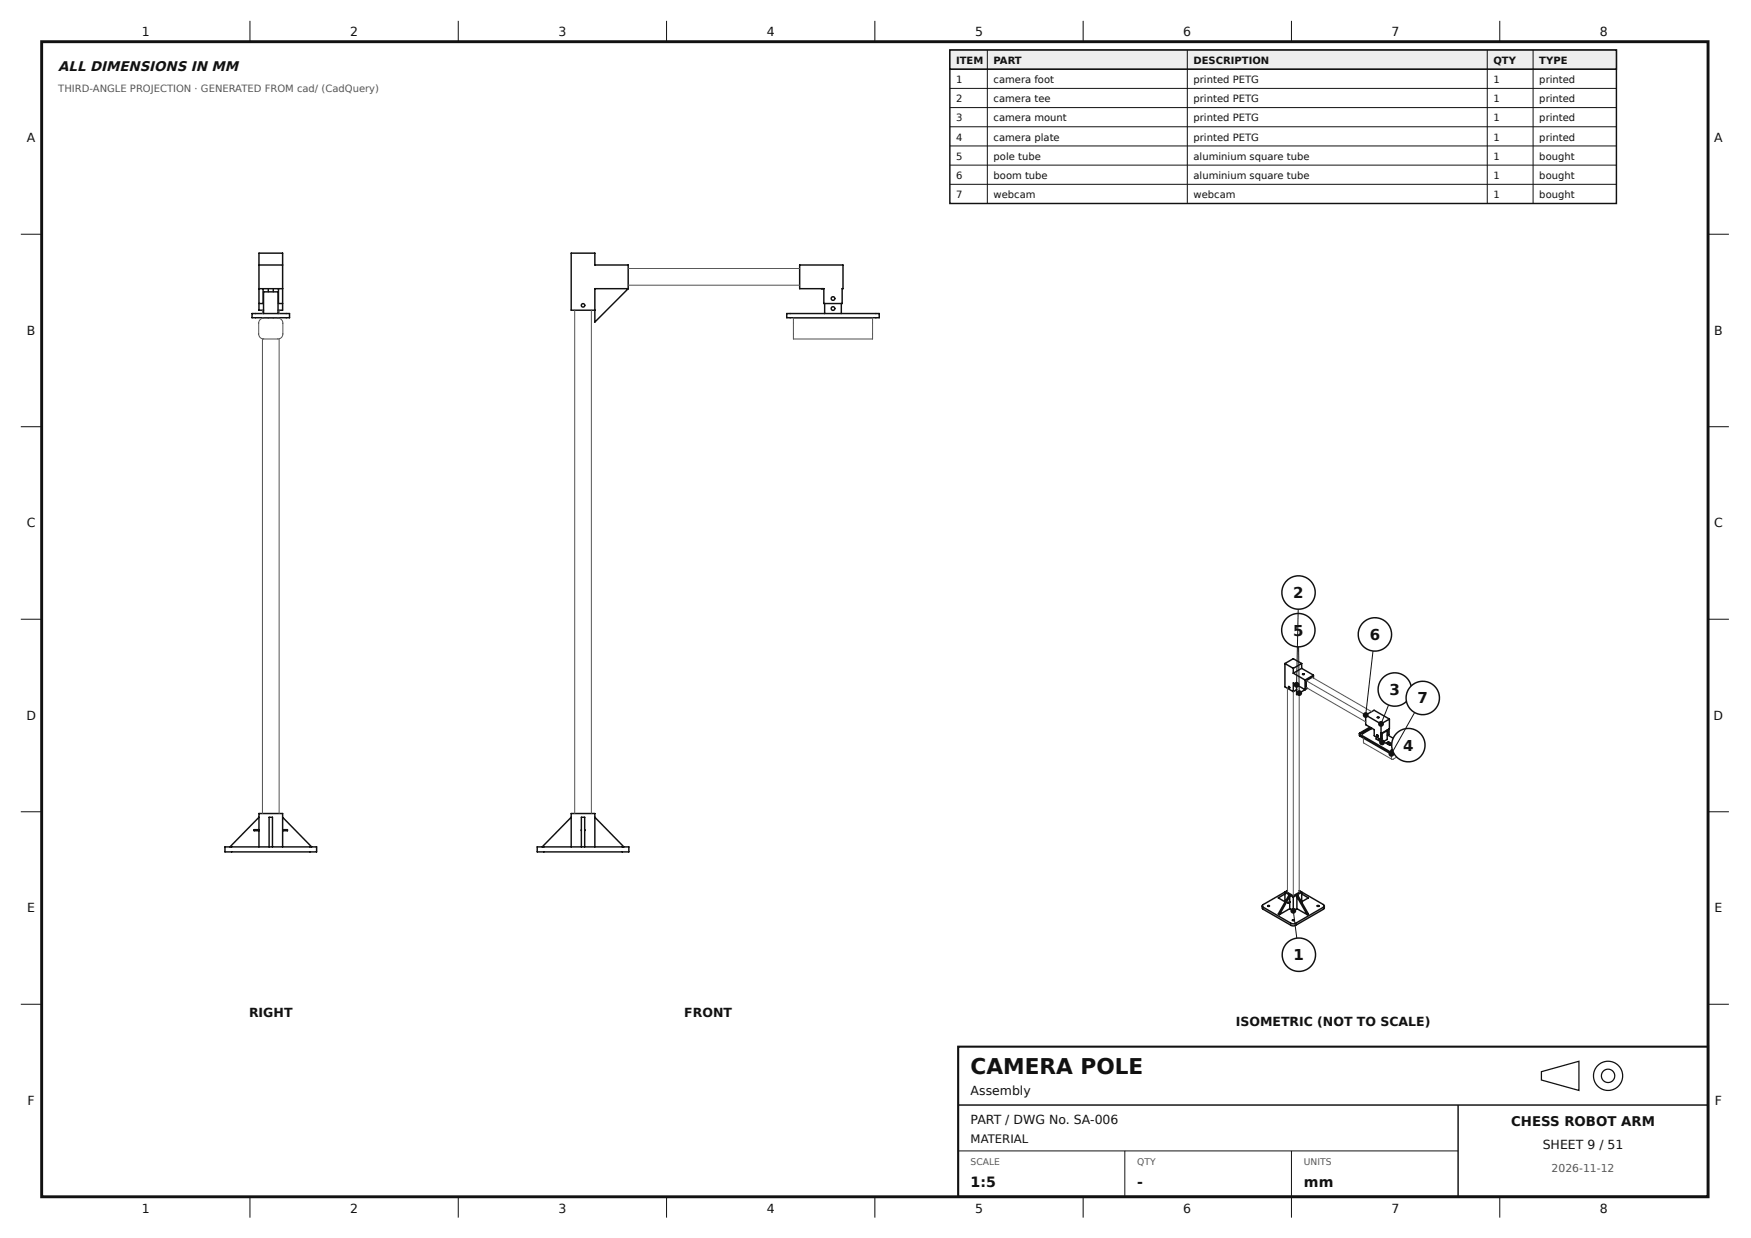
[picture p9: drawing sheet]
<svg xmlns="http://www.w3.org/2000/svg" width="420mm" height="297mm" viewBox="0 0 420 297" stroke-linecap="round" stroke-linejoin="round" font-family="sans-serif">
<defs><g id="words">
<text font-size="5.2" fill="#111" x="232.9" y="257.6">CAMERA POLE</text>
<g font-size="3.6" fill="#111">
<text x="310.4" y="143.5">2</text>
<text x="310.3" y="152.5">5</text>
<text x="328.7" y="153.5">6</text>
<text x="333.5" y="166.7">3</text>
<text x="340.2" y="168.7">7</text>
<text x="336.7" y="180.1">4</text>
<text x="310.4" y="230.3">1</text>
</g>
<g font-size="3.4" fill="#111">
<text x="232.9" y="284.7">1:5</text>
<text x="272.9" y="284.7">-</text>
<text x="312.9" y="284.7">mm</text>
</g>
<text font-size="3.3" fill="#111" x="14" y="17">ALL DIMENSIONS IN MM</text>
<text font-size="3.2" fill="#111" x="362.7" y="270.1">CHESS ROBOT ARM</text>
<g font-size="3" fill="#111">
<text x="34" y="8.6">1</text>
<text x="84" y="8.6">2</text>
<text x="134" y="8.6">3</text>
<text x="184" y="8.6">4</text>
<text x="234" y="8.6">5</text>
<text x="284" y="8.6">6</text>
<text x="334" y="8.6">7</text>
<text x="383.9" y="8.6">8</text>
<text x="6.5" y="34.1">A</text>
<text x="411.4" y="34.1">A</text>
<text x="6.5" y="80.3">B</text>
<text x="411.4" y="80.3">B</text>
<text x="6.4" y="126.5">C</text>
<text x="411.3" y="126.5">C</text>
<text x="6.3" y="172.7">D</text>
<text x="411.2" y="172.7">D</text>
<text x="6.5" y="218.8">E</text>
<text x="411.4" y="218.8">E</text>
<text x="59.8" y="244.1">RIGHT</text>
<text x="164.2" y="244.1">FRONT</text>
<text x="296.6" y="246.1">ISOMETRIC (NOT TO SCALE)</text>
<text x="232.9" y="262.7">Assembly</text>
<text x="6.6" y="265">F</text>
<text x="232.9" y="269.6">PART / DWG No. SA-006</text>
<text x="411.5" y="265">F</text>
<text x="370.2" y="275.6">SHEET 9 / 51</text>
<text x="34" y="290.9">1</text>
<text x="84" y="290.9">2</text>
<text x="134" y="290.9">3</text>
<text x="184" y="290.9">4</text>
<text x="234" y="290.9">5</text>
<text x="284" y="290.9">6</text>
<text x="334" y="290.9">7</text>
<text x="383.9" y="290.9">8</text>
</g>
<text font-size="2.8" fill="#111" x="232.9" y="274.1">MATERIAL</text>
<text font-size="2.6" fill="#555" x="372.4" y="281.1">2026-11-12</text>
<g font-size="2.4" fill="#111">
<text x="229.4" y="15.3">ITEM</text>
<text x="238.4" y="15.3">PART</text>
<text x="286.4" y="15.3">DESCRIPTION</text>
<text x="358.4" y="15.3">QTY</text>
<text x="369.4" y="15.3">TYPE</text>
<text x="229.4" y="19.9">1</text>
<text x="238.4" y="19.9">camera foot</text>
<text x="286.4" y="19.9">printed PETG</text>
<text x="358.4" y="19.9">1</text>
<text x="369.4" y="19.9">printed</text>
<text x="229.4" y="24.5">2</text>
<text x="229.4" y="29.1">3</text>
<text x="238.4" y="24.5">camera tee</text>
<text x="238.4" y="29.1">camera mount</text>
<text x="286.4" y="24.5">printed PETG</text>
<text x="286.4" y="29.1">printed PETG</text>
<text x="358.4" y="24.5">1</text>
<text x="358.4" y="29.1">1</text>
<text x="369.4" y="24.5">printed</text>
<text x="369.4" y="29.1">printed</text>
<text x="229.4" y="33.7">4</text>
<text x="238.4" y="33.7">camera plate</text>
<text x="286.4" y="33.7">printed PETG</text>
<text x="358.4" y="33.7">1</text>
<text x="369.4" y="33.7">printed</text>
<text x="229.4" y="38.3">5</text>
<text x="238.4" y="38.3">pole tube</text>
<text x="286.4" y="38.3">aluminium square tube</text>
<text x="358.4" y="38.3">1</text>
<text x="369.4" y="38.3">bought</text>
<text x="229.4" y="42.9">6</text>
<text x="229.4" y="47.5">7</text>
<text x="238.4" y="42.9">boom tube</text>
<text x="238.4" y="47.5">webcam</text>
<text x="286.4" y="42.9">aluminium square tube</text>
<text x="286.4" y="47.5">webcam</text>
<text x="358.4" y="42.9">1</text>
<text x="358.4" y="47.5">1</text>
<text x="369.4" y="42.9">bought</text>
<text x="369.4" y="47.5">bought</text>
</g>
<text font-size="2.4" fill="#555" x="14" y="22">THIRD-ANGLE PROJECTION · GENERATED FROM cad/ (CadQuery)</text>
<g font-size="2.2" fill="#555">
<text x="232.9" y="279.6">SCALE</text>
<text x="272.9" y="279.6">QTY</text>
<text x="312.9" y="279.6">UNITS</text>
</g>
</g></defs>
<path d="M10 10h399.9v277.1h-399.9z" fill="none" stroke="#111" stroke-width=".7" stroke-linecap="butt"/>
<g fill="none" stroke="#111" stroke-width=".24">
<path d="M60 5v5M110 5v5M160 5v5M209.9 5v5M259.9 5v5M309.9 5v5M359.9 5v5M5 56.2h5M409.9 56.2h5M5 102.4h5M409.9 102.4h5M5 148.6h5"/>
<path d="M311.6 155.2l.2 11.1M409.9 148.6h5M5 194.8h5M409.9 194.8h5M5 240.9h5M409.9 240.9h5M229.9 276.1h120M269.9 276.1v11M309.9 276.1v16M60 287.1v5M110 287.1v5M160 287.1v5"/>
<path d="M209.9 287.1v5M259.9 287.1v5M359.9 287.1v5"/>
</g>
<path d="M229.9 251.1h180v36h-180z" fill="none" stroke="#111" stroke-width=".5"/>
<g fill="none" stroke="#111" stroke-width=".35">
<path d="M60.5 75.2h9v1h-9zM62.1 63.6h5.7M62.1 69.3h5.7M63.1 69.3v3.5h-1M63.2 74.4h-1.1v-13.7h5.7v13.7h-1.1M63.2 75.2v-5.2h3.5v5.2M64.4 69.3v.7M64.4 76.2v.1M65.6 69.3v.7M65.6 76.2v.1M66.8 69.3v3.5h1M142.8 69.3h8l-8 8z"/>
<path d="M150.8 69.3v-5.7h-8v-2.9h-5.7v13.7h5.7M188.8 75.2h22.2v1h-22.2zM191.9 63.6h10.4v5.7h-.2v3.5h-4.4v-3.5h-5.8zM197.1 69.3h.6M197.9 72.8v2.4M201.9 72.8v2.4M308.4 159.2v5.6l2 1.1M308.4 159.2l2-1.2 2 1.2M308.4 159.2l2 1.1M312.4 159.2v1.1M312.4 159.2l-2 1.1M310.4 160.3v1.2"/>
<path d="M310.4 161.5l2.8 1.6M311.2 165.5l-.8 .4M311.2 164.3v2.3l2-1.1M312.4 160.3l2.8 1.7M312.4 160.3l-2 1.2M313.2 165.5l-2.8-1.7v2.1M313.2 163.1v2.4M313.8 165.1l-.6 .4M314.9 162.5l-1.4 .8v1.7M315.2 162v.7M315.2 162l-2 1.1M326.2 176l.1 .6 7.5 4.2h.3l2.8-1.6v-.5"/>
<path d="M326.2 176l7.5 4.4h.4l2.8-1.7M327.7 171.6l3.7 2.1M327.7 171.6l2-1.2 3.7 2.1M327.7 171.6v2.3l2.1 1.2v1.4l1.5 .9M328.7 174.5l-2.5 1.5M329 174.6l-2.3 1.3 .3 .1 2.2-1.3M329 174.6v.3M330.2 176.8v.5l1.5 .8M330.8 177.1l.2 .3 .1-.1M331.4 173.7v2.3M331.4 176l-.1 1.4M331.7 177.2v.9"/>
<path d="M331.7 175.8v1.4l-.4 .2M332.6 178.3l.6-.3 .8 .5-.5 .3zM332.8 175.2l.1 .1M332.9 176.4h.1M332.9 175.3v2.1l-1.2 .7M332.9 175.3l-1.2 .7M333 175.1v1.3M333.1 176.4l3.8 2.3M333.2 178.4l.5 .3M333.2 178.4l-.2 .1M333.2 178v.4M333.4 174.9v1.3l-.4 .2"/>
<path d="M333.4 172.5l-2 1.2M333.4 172.5v2.3l-2 1.2M336.2 178.7v.3M62.1 196.1l-6.9 7.1M62.1 199h-1.1v.3h1.1M67.8 199h1.2v.3h-1.2M67.8 196.1l7 7.1M137.1 196.1l-7 7.1M139.5 199v.3M140.3 199v.3M142.8 196.1l6.9 7.1M333.8 180l2.4-1.3 .2 .1-2.3 1.4z"/>
<path d="M54 203.2h22v1.2h-22zM62.1 203.2v-8h5.7v8M64.6 203.2v-7.1h.8v7.1M128.9 203.2h22v1.2h-22zM137.1 203.2v-8h5.7v8M139.5 203.2v-7.1h.8v7.1M302.9 217.3l.2 .3 6.8 3.9 .4 .1 .6-.1 6.7-3.9 .2-.3M302.9 217.3v.6l.2 .2 6.8 3.9 .4 .1 .6-.1 6.7-3.9 .2-.2v-.6M308.4 214.5l-1.6 .9 1.6 .9M308.4 214.1l2 1.1M308.4 214.1v2.4M309 213.7l-5.8 3.3-.3 .3"/>
<path d="M309 213.7l-.6 .4M309 214.1l1.4 .8 1.4-.8M309.5 216.3v.1M309.5 215.1l-.3-.2-2.4 4.4 .2 .1M309.5 218l-2.5 1.4M309.5 218l.9 .5M309.5 215.1v1.2M309.5 216.4v1.6M309.5 215.1l-2.5 4.3M309.5 216.3l-.4 .4 .4-.3M309.5 216.4h.1M310.4 215.2v3.3"/>
<path d="M311.2 218l2.5 1.4M311.2 218l-.8 .5M311.2 215.1l.3-.2 2.5 4.4-.3 .1M311.2 215.1v2.9M311.2 215.1l2.5 4.3M311.8 213.7l5.8 3.3 .2 .3M311.8 213.7l.6 .4M311.8 214.1h.1M312.4 214.5l1.6 .9-1.6 .9M312.4 214.1l-2 1.1M312.4 214.1v2.4M229.9 265.1h180"/>
<path d="M349.9 265.1v22"/>
<circle cx="139.9" cy="73.3" r=".42"/>
<circle cx="199.9" cy="71.6" r=".44"/>
<circle cx="199.9" cy="74" r=".44"/>
<circle cx="309.3" cy="164.9" r=".19"/>
<circle cx="312.8" cy="161.8" r=".18"/>
<circle cx="330.6" cy="176.4" r=".2"/>
<circle cx="330.7" cy="172.1" r=".18"/>
<circle cx="304.4" cy="217.3" r=".2"/>
<circle cx="316.3" cy="217.3" r=".2"/>
<circle cx="310.3" cy="220.8" r=".2"/>
</g>
<g fill="none" stroke="#111" stroke-width=".3">
<path d="M369.9 257.1l9-2.5v7l-9-2.5z"/>
<circle cx="385.9" cy="258.1" r="3.5"/>
<circle cx="385.9" cy="258.1" r="1.6"/>
</g>
<g fill="none" stroke="#555" stroke-width=".24">
<path d="M62.4 76.7l.9-.4h3.4l.7 .3 .5 .9v2.8l-.3 .6-.9 .4h-3.4l-.8-.2-.4-1v-2.7zM63 74.4v.8M63 76.2v.2M67 74.4v.8M67 76.2v.2M137.9 74.4v120.8M141.9 74.4v120.8M150.8 68.4h41.1M150.8 64.4h41.1M190.4 76.3h19v5h-19zM63 81.3v113.9M67 81.3v113.9"/>
<path d="M309 165.1v49M310.4 165.9v49M311.8 166.3v47.8M313.5 164.9l14.2 8.3M313.5 163.3l14.2 8.3M314.9 162.5l14.3 8.2M327.2 177.1l.1 1.2 6.7 3.9M336 179.8v1l-.3 .5-1.7 .9M333.9 180.9l.1 1.3"/>
</g>
<circle cx="311.8" cy="166.3" r=".7" fill="#111"/>
<circle cx="311.6" cy="151.2" r="4" fill="#fff"/>
<circle cx="311.6" cy="151.2" r="4" fill="none" stroke="#111" stroke-width=".35"/>
<path d="M311.5 146.2l-.3 18.1" fill="none" stroke="#111" stroke-width=".24"/>
<circle cx="311.2" cy="164.3" r=".7" fill="#111"/>
<circle cx="311.6" cy="142.2" r="4" fill="#fff"/>
<circle cx="311.6" cy="142.2" r="4" fill="none" stroke="#111" stroke-width=".35"/>
<path d="M329.5 156.2l-1.8 15.4" fill="none" stroke="#111" stroke-width=".24"/>
<circle cx="327.7" cy="171.6" r=".7" fill="#111"/>
<circle cx="329.9" cy="152.2" r="4" fill="#fff"/>
<circle cx="329.9" cy="152.2" r="4" fill="none" stroke="#111" stroke-width=".35"/>
<path d="M333.2 169.1l-1.8 4.6" fill="none" stroke="#111" stroke-width=".24"/>
<circle cx="331.4" cy="173.7" r=".7" fill="#111"/>
<circle cx="334.7" cy="165.4" r="4" fill="#fff"/>
<circle cx="334.7" cy="165.4" r="4" fill="none" stroke="#111" stroke-width=".35"/>
<path d="M331.7 178.1l2.3 .3" fill="none" stroke="#111" stroke-width=".24"/>
<circle cx="331.7" cy="178.1" r=".7" fill="#111"/>
<circle cx="338" cy="178.8" r="4" fill="#fff"/>
<circle cx="338" cy="178.8" r="4" fill="none" stroke="#111" stroke-width=".35"/>
<path d="M339.5 170.9l-5.6 10" fill="none" stroke="#111" stroke-width=".24"/>
<circle cx="333.9" cy="180.9" r=".7" fill="#111"/>
<circle cx="341.4" cy="167.5" r="4" fill="#fff"/>
<circle cx="341.4" cy="167.5" r="4" fill="none" stroke="#111" stroke-width=".35"/>
<path d="M310.4 218.5l.8 6.6" fill="none" stroke="#111" stroke-width=".24"/>
<circle cx="310.4" cy="218.5" r=".7" fill="#111"/>
<circle cx="311.7" cy="229" r="4" fill="#fff"/>
<g fill="none" stroke="#111" stroke-width=".35">
<path d="M227.9 12h160v36.8h-160z"/>
<circle cx="311.7" cy="229" r="4"/>
</g>
<path d="M227.9 12h160v4.6h-160z" fill="#eee"/>
<path d="M227.9 12h160v4.6h-160z" fill="none" stroke="#111" stroke-width=".35"/>
<path d="M227.9 16.6h160M236.9 12v36.8M284.9 12v36.8M356.9 12v36.8M367.9 12v36.8M227.9 21.2h160M227.9 25.8h160M227.9 30.4h160M227.9 35h160M227.9 39.6h160M227.9 44.2h160" fill="none" stroke="#111" stroke-width=".24"/>
<use href="#words"/>
</svg>
